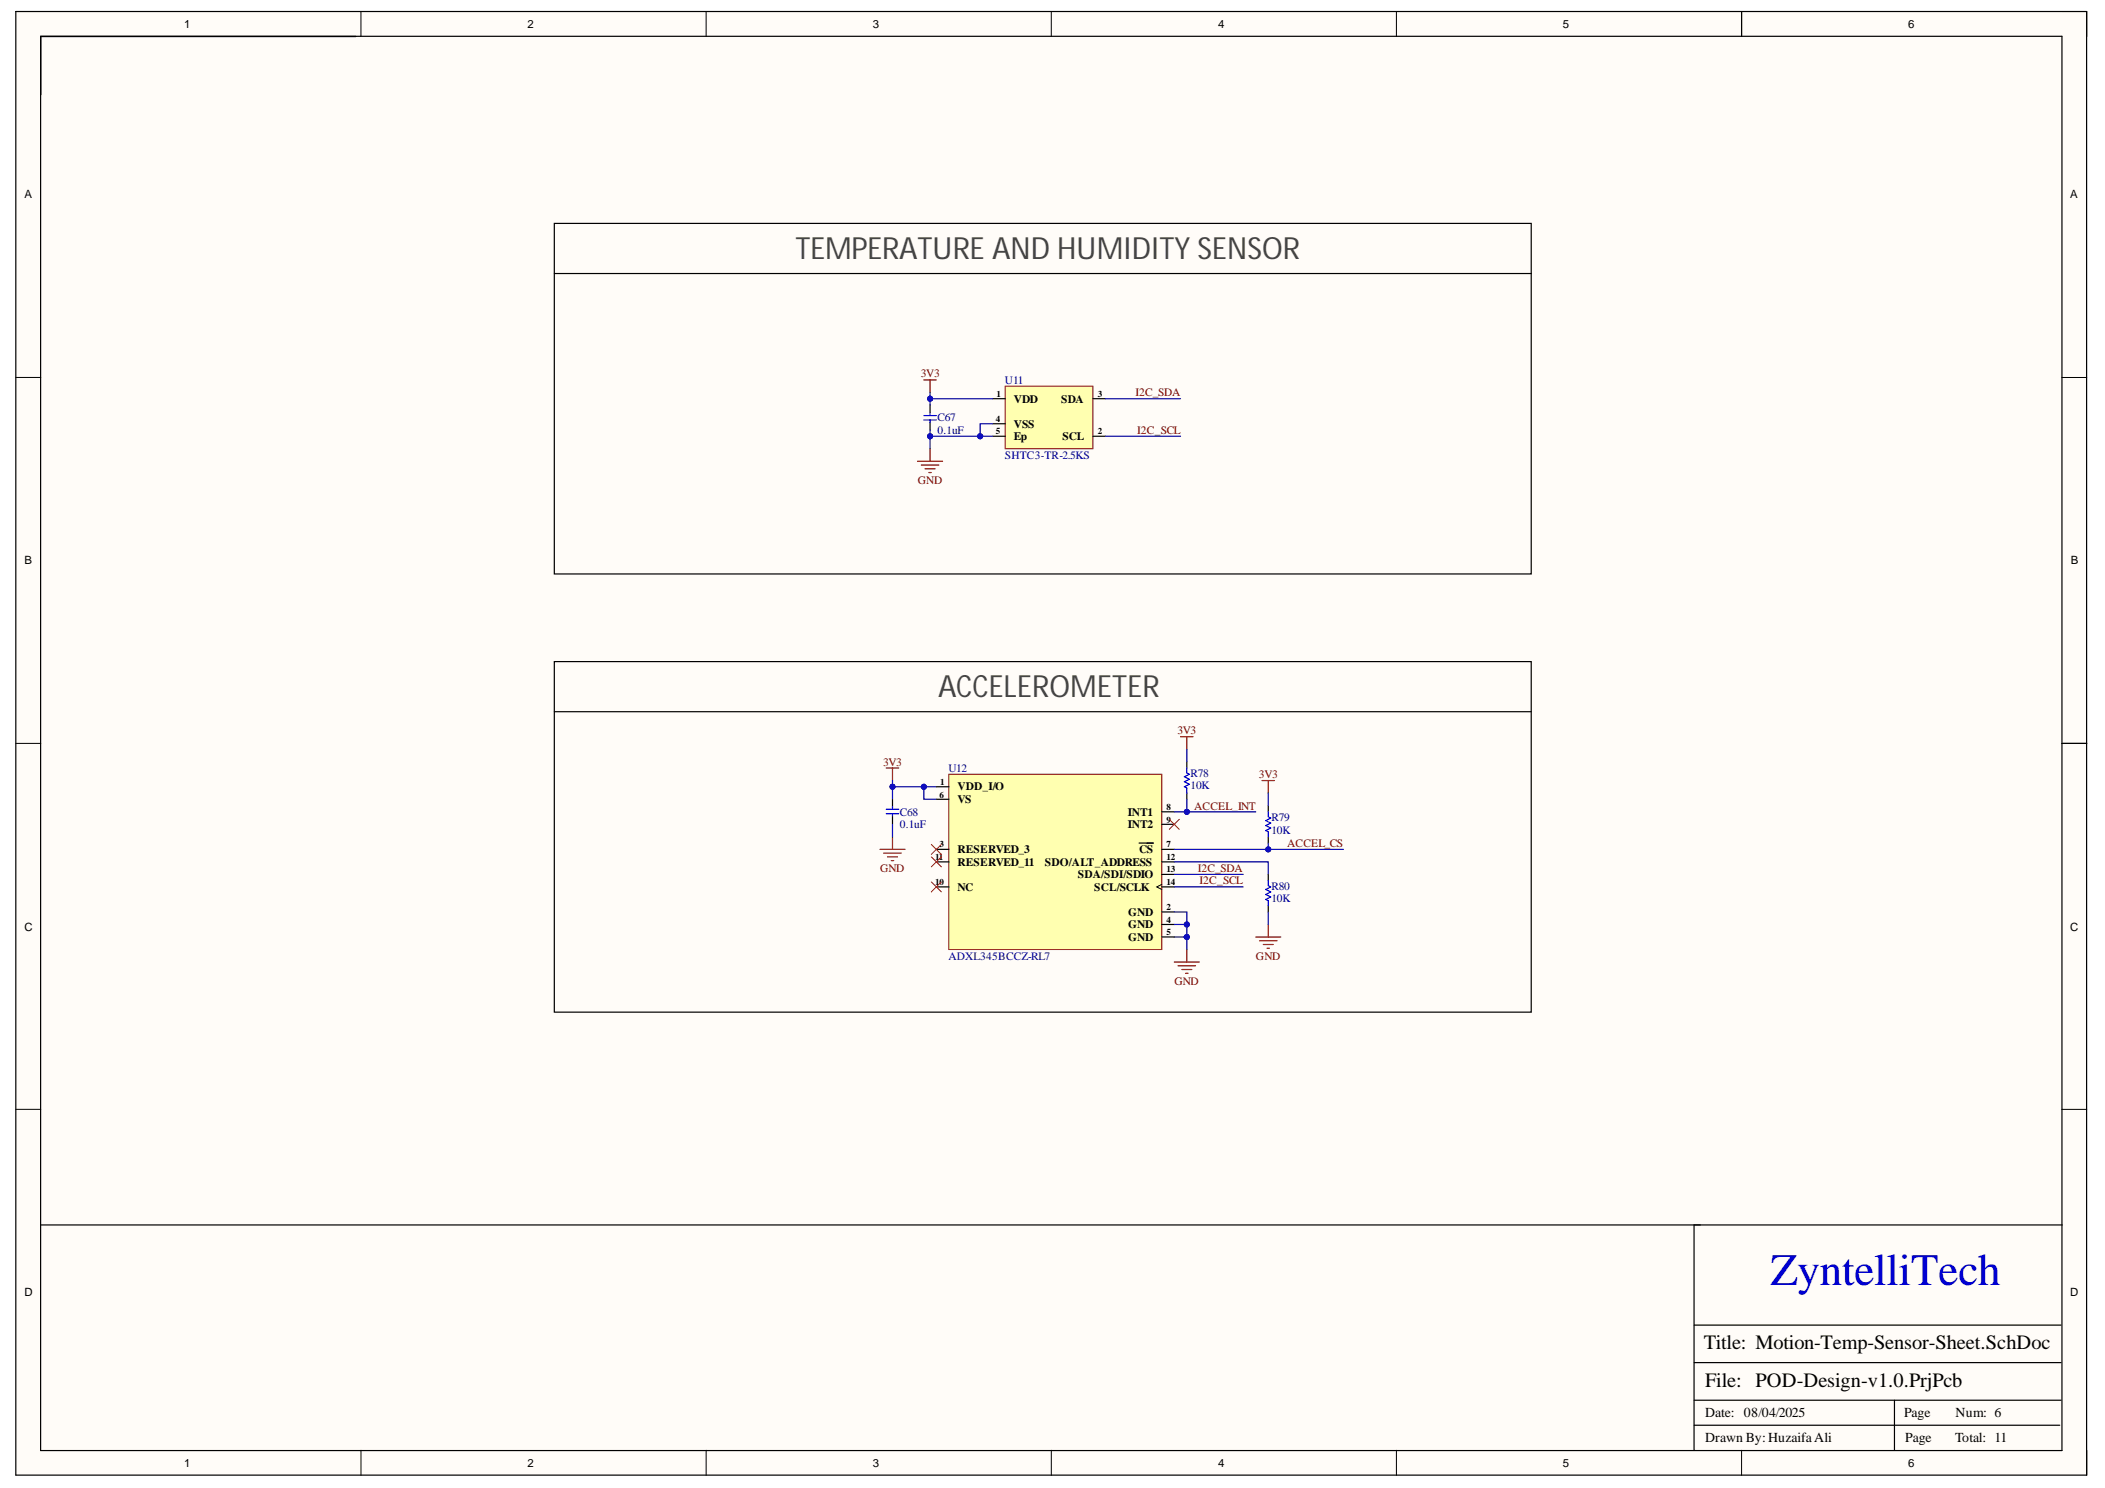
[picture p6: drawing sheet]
<svg xmlns="http://www.w3.org/2000/svg" width="297mm" height="210mm" viewBox="0 0 297 210" stroke-linecap="round" stroke-linejoin="round" font-family="sans-serif">
<defs><g id="words">
<text font-size="6.3" fill="#00f" x="249.8" y="181.3">ZyntelliTech</text>
<g font-size="4.3" fill="#434343">
<text x="112.3" y="36.5">TEMPERATURE AND HUMIDITY SENSOR</text>
<text x="132.4" y="98.4">ACCELEROMETER</text>
</g>
<g font-size="2.9">
<text x="240.4" y="190.4">Title: Motion-Temp-Sensor-Sheet.SchDoc</text>
<text x="240.6" y="195.7">File: POD-Design-v1.0.PrjPcb</text>
</g>
<g font-size="1.9">
<text x="240.6" y="203.5">Drawn By:HuzaifaAli</text>
<text x="240.6" y="199.9">Date: 08/04/2025</text>
<text x="268.7" y="199.9">Page</text>
<text x="268.9" y="203.5">Page</text>
<text x="275.9" y="203.5">Total: 11</text>
<text x="276" y="199.9">Num: 6</text>
</g>
<g font-size="1.6">
<text x="26" y="4">1</text>
<text x="74.4" y="4">2</text>
<text x="123.2" y="4">3</text>
<text x="171.9" y="4">4</text>
<text x="220.5" y="4">5</text>
<text x="269.3" y="4">6</text>
<text x="3.5" y="28">A</text>
<text x="292.1" y="28">A</text>
<text x="143.1" y="56.8">VDD</text>
<text x="149.7" y="56.8">SDA</text>
<text x="143.1" y="60.4">VSS</text>
<text x="143.1" y="62.1">Ep</text>
<text x="149.9" y="62.1">SCL</text>
<text x="3.5" y="79.6">B</text>
<text x="292.2" y="79.6">B</text>
<text x="135.1" y="111.5">VDD_I/O</text>
<text x="135.1" y="113.3">VS</text>
<text x="159.1" y="115">INT1</text>
<text x="159.1" y="116.8">INT2</text>
<text x="135.1" y="120.4">RESERVED_3</text>
<text x="135.1" y="122.1">RESERVED_11</text>
<text x="135.1" y="125.7">NC</text>
<text x="147.5" y="122.1">SDO/ALT_ADDRESS</text>
<text x="152.1" y="123.9">SDA/SDI/SDIO</text>
<text x="154.4" y="125.7">SCL/SCLK</text>
<text x="160.7" y="120.4">CS</text>
<text x="3.5" y="131.3">C</text>
<text x="159.2" y="129.2">GND</text>
<text x="159.2" y="130.9">GND</text>
<text x="292.1" y="131.3">C</text>
<text x="159.2" y="132.7">GND</text>
<text x="3.5" y="182.8">D</text>
<text x="292.1" y="182.8">D</text>
<text x="26" y="206.9">1</text>
<text x="74.4" y="206.9">2</text>
<text x="123.2" y="206.9">3</text>
<text x="171.9" y="206.9">4</text>
<text x="220.5" y="206.9">5</text>
<text x="269.3" y="206.9">6</text>
</g>
<g font-size="1.6" fill="#800000">
<text x="129.9" y="53.3">3V3</text>
<text x="160.2" y="55.9">I2C_SDA</text>
<text x="160.5" y="61.2">I2C_SCL</text>
<text x="129.5" y="68.3">GND</text>
<text x="166.2" y="103.5">3V3</text>
<text x="124.6" y="108">3V3</text>
<text x="177.7" y="109.8">3V3</text>
<text x="168.5" y="114.2">ACCEL_INT</text>
<text x="181.6" y="119.4">ACCEL_CS</text>
<text x="124.2" y="123">GND</text>
<text x="169" y="123">I2C_SDA</text>
<text x="169.3" y="124.8">I2C_SCL</text>
<text x="177.2" y="135.4">GND</text>
<text x="165.7" y="138.9">GND</text>
</g>
<g font-size="1.6" fill="#000080">
<text x="132.3" y="59.4">C67</text>
<text x="141.8" y="54.2">U11</text>
<text x="132.3" y="61.2">0.1uF</text>
<text x="141.8" y="64.7">SHTC3-TR-2.5KS</text>
<text x="133.8" y="108.9">U12</text>
<text x="168" y="109.5">R78</text>
<text x="168" y="111.3">10K</text>
<text x="127" y="115">C68</text>
<text x="127" y="116.8">0.1uF</text>
<text x="179.4" y="115.8">R79</text>
<text x="179.4" y="117.6">10K</text>
<text x="179.4" y="125.5">R80</text>
<text x="179.4" y="127.2">10K</text>
<text x="133.8" y="135.4">ADXL345BCCZ-RL7</text>
</g>
<g font-size="1.3">
<text x="140.5" y="59.5">4</text>
<text x="140.6" y="56">1</text>
<text x="154.9" y="56">3</text>
<text x="140.5" y="61.3">5</text>
<text x="154.9" y="61.3">2</text>
<text x="132.6" y="112.5">6</text>
<text x="132.6" y="110.7">1</text>
<text x="132.6" y="119.5">3</text>
<text x="164.6" y="119.5">7</text>
<text x="164.6" y="114.3">8</text>
<text x="164.6" y="116.1">9</text>
<text x="132" y="121.3">11</text>
<text x="132" y="124.8">10</text>
<text x="164.6" y="124.8">14</text>
<text x="164.6" y="123.1">13</text>
<text x="164.6" y="121.3">12</text>
<text x="164.6" y="128.4">2</text>
<text x="164.6" y="130.2">4</text>
<text x="164.6" y="131.9">5</text>
</g>
</g></defs>
<g fill="#fffcf8">
<path d="M2.2 1.6h292.3v206.5h-292.3z" fill-rule="evenodd"/>
<path d="M5.8 5.2h285.1v199.4h-285.1z" fill-rule="evenodd"/>
</g>
<g fill="none" stroke="#000" stroke-width=".14">
<path d="M2.2 1.6h3.6M50.9 1.6v3.6M99.6 1.6v3.6M148.3 1.6v3.6M197 1.6v3.6M245.8 1.6v3.6M290.9 1.6h3.6v3.6M2.2 53.2h3.6M290.9 53.3h3.6M2.2 104.9h3.6M290.9 104.9h3.6M2.2 156.5h3.6"/>
<path d="M290.9 156.5h3.6M50.9 204.6v3.5M99.6 204.6v3.5M148.4 204.6v3.5M197 204.6v3.5M245.8 204.6v3.5M294.5 204.6v3.5"/>
</g>
<path d="M2.2 1.6h292.2v206.5h-292.2zM5.7 5.1h285.3v199.5h-285.3zM50.2 5.1h-44.5v8.3M245.8 1.6v3.5M291 104.9h3.5M291 172.8h-51.9v31.8M239.1 197.5h51.7M239.1 192.2h51.7M239.1 186.9h51.7M267.3 197.5v7.1M239.1 201.1h51.6" fill="none" stroke="#000" stroke-width=".17"/>
<path d="M141.8 54.5h12.4v8.8h-12.4z" fill-rule="evenodd" fill="#ffffb0"/>
<path d="M141.8 54.5h12.4v8.8h-12.4z" fill="none" stroke="#800000" stroke-width=".14"/>
<path d="M78.2 31.5h137.9v49.5h-137.9zM78.2 38.6h137.9M131.2 57.1v1.1M131.2 59.5v1.2M140.1 56.2h1.7M140.1 59.8h1.7M154.2 56.2h1.8M140.1 61.5h1.7M154.2 61.5h1.8M78.2 93.3h137.9v49.5h-137.9zM78.2 100.4h137.9M5.8 172.8h234.1" fill="none" stroke="#000" stroke-width=".17"/>
<path d="M130.4 59.2h1.7M130.4 58.6h1.7M131.2 58.2v.3M131.2 59.2v.4" fill="none" stroke="#00f" stroke-width=".17"/>
<path d="M130.4 53.6h1.7M131.2 53.6v1.8M129.5 65.1h3.5M130 65.6h2.5M130.5 66.1h1.5M131.1 66.7h.3M131.2 63.3v1.8" fill="none" stroke="#800000" stroke-width=".17"/>
<path d="M133.9 109.2h30v24.7h-30z" fill-rule="evenodd" fill="#ffffb0"/>
<path d="M133.9 109.2h30v24.7h-30z" fill="none" stroke="#800000" stroke-width=".14"/>
<g fill="none" stroke="#000" stroke-width=".17">
<path d="M125.9 112.7v1.2M125.9 115.2v1.1M132.1 119.8h1.8M132.1 111h1.8M132.1 112.7h1.8M160.7 118.9h2.1M163.9 119.8h1.8M163.9 114.5h1.8M163.9 116.3h1.8M167.5 107.5v.8M167.5 111.9v.8M179 113.6v.9"/>
<path d="M179 118.1v.8M132.1 121.6h1.8M132.1 125.1h1.8M163.9 121.6h1.8M163.9 125.1h1.8M163.9 123.3h1.8M163.9 128.6h1.8M163.9 130.4h1.8M163.9 132.2h1.8M179 123.3v.9M179 127.8v.9"/>
</g>
<path d="M163.9 124.8l-.7 .3 .7 .4" fill="none" stroke="#000" stroke-width=".14"/>
<g fill="none" stroke="#800000" stroke-width=".17">
<path d="M124.2 119.8h3.5M125.1 108.3h1.7M125.9 108.3v1.8M125.9 118v1.8M124.7 120.3h2.5M125.2 120.9h1.4M125.8 121.4h.3M165.7 135.7h3.5M166.2 136.2h2.5M166.8 136.8h1.4M167.3 137.3h.4M167.5 133.9v1.8"/>
<path d="M177.2 132.2h3.5M177.7 132.7h2.5M178.3 133.2h1.4M178.8 133.8h.3M179 130.4v1.8"/>
</g>
<path d="M125.1 114.2h1.7M125.1 114.8h1.7M125.9 113.8v.4M125.9 114.9v.3M167.5 108.3v.7l.3 .2-.7 .4 .7 .3-.7 .4 .7 .3-.7 .4 .4 .2v.7M179 114.5v.7l.3 .2-.7 .4 .7 .3-.7 .4 .7 .3-.7 .4 .4 .1v.8M179 124.2v.7l.3 .2-.7 .4 .7 .3-.7 .4 .7 .3-.7 .4 .4 .2v.7" fill="none" stroke="#00f" stroke-width=".17"/>
<path d="M131.4 119.1l1.4 1.4M132.8 119.1l-1.4 1.4M165 115.6l1.4 1.4M166.4 115.6l-1.4 1.4M131.4 120.9l1.4 1.4M131.4 124.4l1.4 1.4M132.8 120.9l-1.4 1.4M132.8 124.4l-1.4 1.4" fill="none" stroke="#f00" stroke-width=".14"/>
<path d="M131.2 55.4v.8h8.9" fill="none" stroke="#000080" stroke-width=".17"/>
<circle cx="131.2" cy="56.2" r=".35" fill="#000080"/>
<circle cx="131.2" cy="56.2" r=".35" fill="none" stroke="#000080" stroke-width=".14"/>
<path d="M131.2 56.2v.9" fill="none" stroke="#000080" stroke-width=".17"/>
<circle cx="131.2" cy="56.2" r=".35" fill="#000080"/>
<circle cx="131.2" cy="56.2" r=".35" fill="none" stroke="#000080" stroke-width=".14"/>
<path d="M131.2 60.7v.8" fill="none" stroke="#000080" stroke-width=".17"/>
<circle cx="131.2" cy="61.5" r=".35" fill="#000080"/>
<circle cx="131.2" cy="61.5" r=".35" fill="none" stroke="#000080" stroke-width=".14"/>
<path d="M140.1 59.8h-1.8v1.7" fill="none" stroke="#000080" stroke-width=".17"/>
<circle cx="138.3" cy="61.5" r=".35" fill="#000080"/>
<circle cx="138.3" cy="61.5" r=".35" fill="none" stroke="#000080" stroke-width=".14"/>
<path d="M156 56.2h10.6M140.1 61.5h-8.9v1.8M156 61.5h10.6" fill="none" stroke="#000080" stroke-width=".17"/>
<circle cx="138.3" cy="61.5" r=".35" fill="#000080"/>
<circle cx="138.3" cy="61.5" r=".35" fill="none" stroke="#000080" stroke-width=".14"/>
<circle cx="131.2" cy="61.5" r=".35" fill="#000080"/>
<circle cx="131.2" cy="61.5" r=".35" fill="none" stroke="#000080" stroke-width=".14"/>
<path d="M125.9 110.1v.9h6.2M125.9 116.3v1.7" fill="none" stroke="#000080" stroke-width=".17"/>
<circle cx="130.4" cy="111" r=".35" fill="#000080"/>
<circle cx="130.4" cy="111" r=".35" fill="none" stroke="#000080" stroke-width=".14"/>
<circle cx="125.9" cy="111" r=".35" fill="#000080"/>
<circle cx="125.9" cy="111" r=".35" fill="none" stroke="#000080" stroke-width=".14"/>
<path d="M125.9 111v1.7" fill="none" stroke="#000080" stroke-width=".17"/>
<circle cx="125.9" cy="111" r=".35" fill="#000080"/>
<circle cx="125.9" cy="111" r=".35" fill="none" stroke="#000080" stroke-width=".14"/>
<path d="M130.4 111v1.7h1.7" fill="none" stroke="#000080" stroke-width=".17"/>
<circle cx="130.4" cy="111" r=".35" fill="#000080"/>
<circle cx="130.4" cy="111" r=".35" fill="none" stroke="#000080" stroke-width=".14"/>
<path d="M165.7 128.6h1.8v5.3" fill="none" stroke="#000080" stroke-width=".17"/>
<circle cx="167.5" cy="130.4" r=".35" fill="#000080"/>
<circle cx="167.5" cy="130.4" r=".35" fill="none" stroke="#000080" stroke-width=".14"/>
<circle cx="167.5" cy="132.2" r=".35" fill="#000080"/>
<circle cx="167.5" cy="132.2" r=".35" fill="none" stroke="#000080" stroke-width=".14"/>
<path d="M165.7 130.4h1.8" fill="none" stroke="#000080" stroke-width=".17"/>
<circle cx="167.5" cy="130.4" r=".35" fill="#000080"/>
<circle cx="167.5" cy="130.4" r=".35" fill="none" stroke="#000080" stroke-width=".14"/>
<path d="M165.7 132.2h1.8" fill="none" stroke="#000080" stroke-width=".17"/>
<circle cx="167.5" cy="132.2" r=".35" fill="#000080"/>
<circle cx="167.5" cy="132.2" r=".35" fill="none" stroke="#000080" stroke-width=".14"/>
<path d="M179 118.9v.9h-13.3M165.7 121.6h13.3v1.7M165.7 123.3h9.7M165.7 125.1h9.7M179 128.7v1.7" fill="none" stroke="#000080" stroke-width=".17"/>
<circle cx="179" cy="119.8" r=".35" fill="#000080"/>
<circle cx="179" cy="119.8" r=".35" fill="none" stroke="#000080" stroke-width=".14"/>
<path d="M179 119.8h10.6" fill="none" stroke="#000080" stroke-width=".17"/>
<circle cx="179" cy="119.8" r=".35" fill="#000080"/>
<circle cx="179" cy="119.8" r=".35" fill="none" stroke="#000080" stroke-width=".14"/>
<path d="M166.6 103.9h1.8M167.5 103.9v1.8M178.1 110.1h1.7M179 110.1v1.8" fill="none" stroke="#800000" stroke-width=".17"/>
<path d="M167.5 105.7v1.8M167.5 112.7v1.8M179 111.9v1.7" fill="none" stroke="#000080" stroke-width=".17"/>
<circle cx="167.5" cy="114.5" r=".35" fill="#000080"/>
<circle cx="167.5" cy="114.5" r=".35" fill="none" stroke="#000080" stroke-width=".14"/>
<path d="M165.7 114.5h11.5" fill="none" stroke="#000080" stroke-width=".17"/>
<circle cx="167.5" cy="114.5" r=".35" fill="#000080"/>
<circle cx="167.5" cy="114.5" r=".35" fill="none" stroke="#000080" stroke-width=".14"/>
<use href="#words"/>
</svg>
